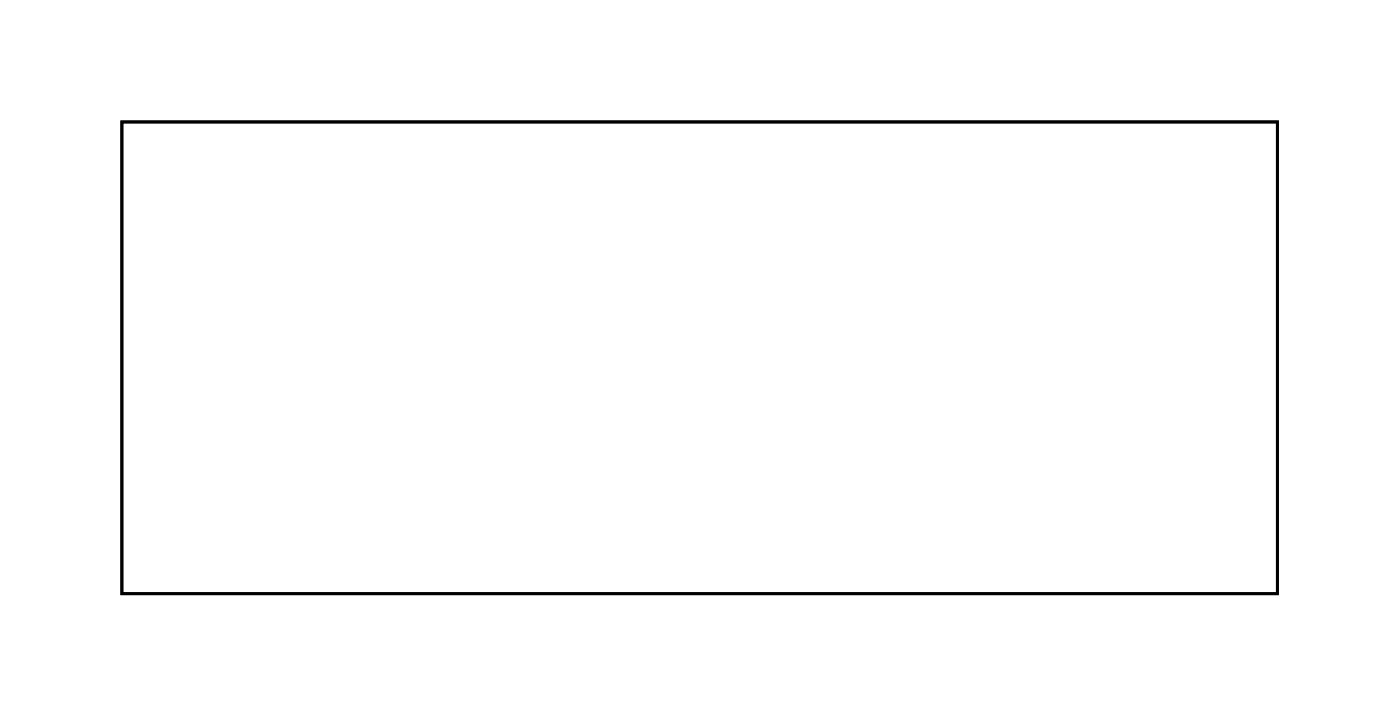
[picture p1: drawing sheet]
<svg xmlns="http://www.w3.org/2000/svg" width="98mm" height="50mm" viewBox="0 0 98 50" stroke-linecap="round" stroke-linejoin="round" font-family="sans-serif">
<path d="M8.6 8.6h81.2v33.1h-81.2z" fill="none" stroke="#000" stroke-width=".2"/>
<path d="M8.6 8.6h81.2v33.1h-81.2z" fill="none" stroke="#000" stroke-width=".07"/>
<circle cx="21.4" cy="21.3" r=".7" fill="#fff"/>
<circle cx="21.4" cy="21.3" r=".7" fill="none" stroke="#fff" stroke-width=".76" stroke-linecap="butt"/>
<circle cx="31.5" cy="21.3" r=".7" fill="#fff"/>
<circle cx="31.5" cy="21.3" r=".7" fill="none" stroke="#fff" stroke-width=".76" stroke-linecap="butt"/>
<path d="M38.5 25.7h1.4v1.4h-1.4z" fill="#fff"/>
<path d="M38.5 25.7h1.4v1.4h-1.4z" fill="none" stroke="#fff" stroke-width=".76" stroke-linecap="butt"/>
<circle cx="39.2" cy="26.4" r=".7" fill="#fff"/>
<circle cx="39.2" cy="26.4" r=".7" fill="none" stroke="#fff" stroke-width=".76" stroke-linecap="butt"/>
<circle cx="39.2" cy="28.9" r=".7" fill="#fff"/>
<circle cx="39.2" cy="28.9" r=".7" fill="none" stroke="#fff" stroke-width=".76" stroke-linecap="butt"/>
<circle cx="49.3" cy="23.8" r=".7" fill="#fff"/>
<circle cx="49.3" cy="23.8" r=".7" fill="none" stroke="#fff" stroke-width=".76" stroke-linecap="butt"/>
<circle cx="49.3" cy="34" r=".7" fill="#fff"/>
<circle cx="49.3" cy="34" r=".7" fill="none" stroke="#fff" stroke-width=".76" stroke-linecap="butt"/>
<path d="M61.3 15.5h1.4v1.4h-1.4z" fill="#fff"/>
<path d="M61.3 15.5h1.4v1.4h-1.4z" fill="none" stroke="#fff" stroke-width=".76" stroke-linecap="butt"/>
<circle cx="62" cy="21.3" r=".7" fill="#fff"/>
<circle cx="62" cy="21.3" r=".7" fill="none" stroke="#fff" stroke-width=".76" stroke-linecap="butt"/>
<circle cx="62" cy="18.7" r=".7" fill="#fff"/>
<circle cx="62" cy="18.7" r=".7" fill="none" stroke="#fff" stroke-width=".76" stroke-linecap="butt"/>
<circle cx="62" cy="16.2" r=".7" fill="#fff"/>
<circle cx="62" cy="16.2" r=".7" fill="none" stroke="#fff" stroke-width=".76" stroke-linecap="butt"/>
<circle cx="72.2" cy="26.4" r=".7" fill="#fff"/>
<circle cx="72.2" cy="26.4" r=".7" fill="none" stroke="#fff" stroke-width=".76" stroke-linecap="butt"/>
<circle cx="72.2" cy="16.2" r=".7" fill="#fff"/>
<circle cx="72.2" cy="16.2" r=".7" fill="none" stroke="#fff" stroke-width=".76" stroke-linecap="butt"/>
</svg>
